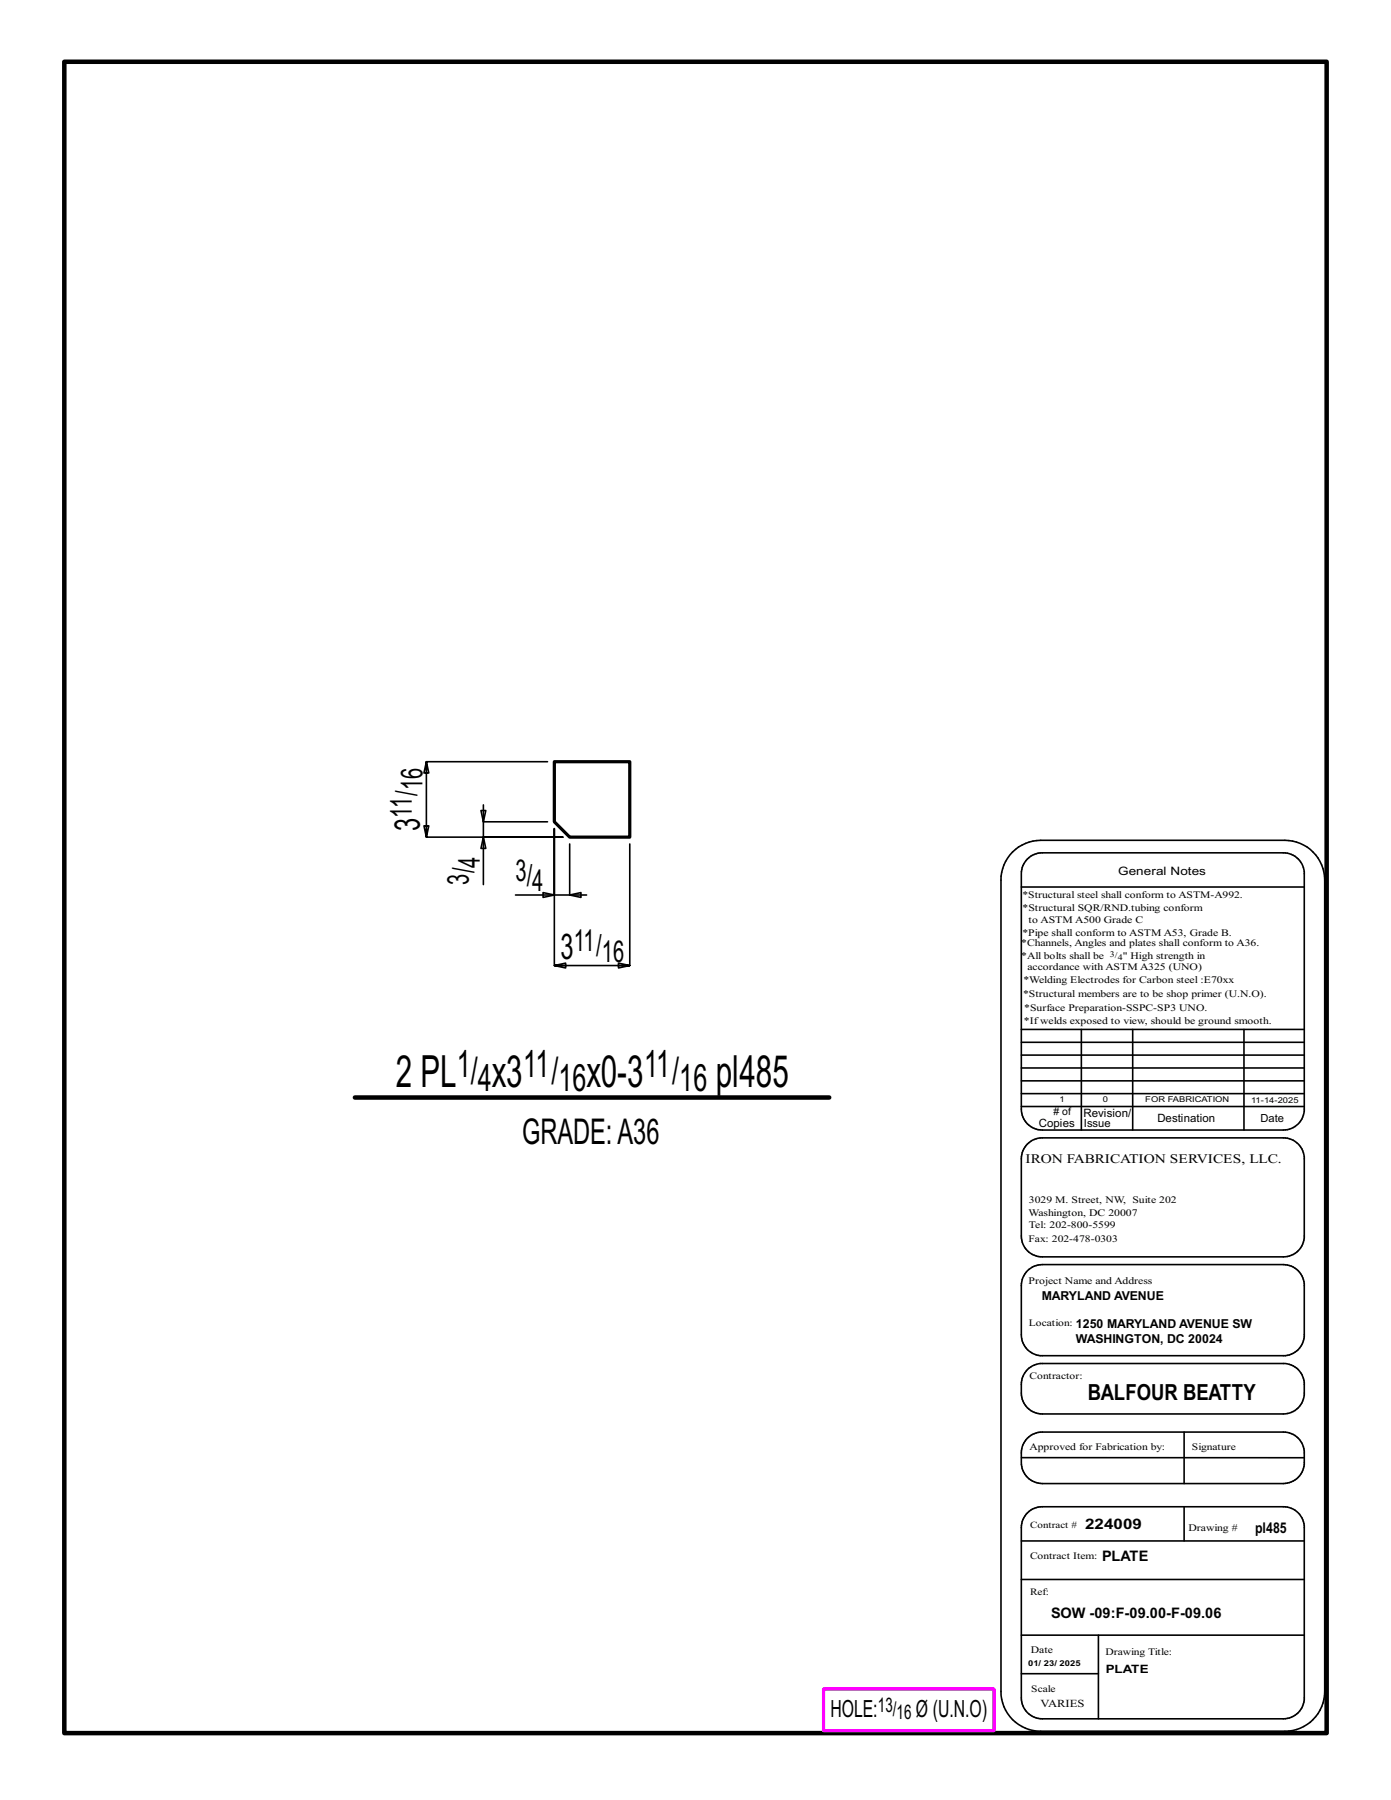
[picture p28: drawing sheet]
<svg xmlns="http://www.w3.org/2000/svg" width="216mm" height="279mm" viewBox="0 0 216 279" stroke-linecap="round" stroke-linejoin="round" font-family="sans-serif">
<defs><g id="words">
<g font-size="6.9">
<text x="61.4" y="168.8">2 PL</text>
<text x="76.4" y="168.8">x3</text>
<text x="91" y="168.8">x0-3</text>
<text x="111.1" y="168.8">pl485</text>
</g>
<g font-size="5.9">
<text x="70.9" y="167.2">1/</text>
<text x="81.2" y="167.2">11/</text>
<text x="100" y="167.2">11/</text>
<text x="74.2" y="169.3">4</text>
<text x="86.7" y="169.3">16</text>
<text x="105.4" y="169.3">16</text>
</g>
<g font-size="5.5">
<text x="65.2" y="129" transform="rotate(-90 65.2 129)">3</text>
<text x="87" y="148.9">3</text>
<text x="81" y="177.5">GRADE:A36</text>
</g>
<g font-size="4.7">
<text x="65.6" y="122.6" transform="rotate(-90 65.6 122.6)">16</text>
<text x="63.9" y="127" transform="rotate(-90 63.9 127)">11/</text>
<text x="72.8" y="137.3" transform="rotate(-90 72.8 137.3)">3/</text>
<text x="74.5" y="134.7" transform="rotate(-90 74.5 134.7)">4</text>
<text x="80" y="136.7">3/</text>
<text x="82.6" y="138.3">4</text>
<text x="89.1" y="147.6">11/</text>
<text x="93.4" y="149.3">16</text>
</g>
<g font-size="3.7">
<text x="128.9" y="266.6">HOLE:</text>
<text x="142.2" y="266.6">Ø (U.N.O)</text>
</g>
<text font-size="3.4" x="168.8" y="217.4">BALFOUR BEATTY</text>
<g font-size="3.1">
<text x="136.3" y="265.8">13/</text>
<text x="139.2" y="266.9">16</text>
</g>
<g font-size="2.3">
<text x="168.4" y="237.3">224009</text>
<text x="194.8" y="238">pl485</text>
<text x="171" y="242.3">PLATE</text>
<text x="163.1" y="251.2">SOW -09:F-09.00-F-09.06</text>
</g>
<text font-size="2" x="159.2" y="180.5">IRON FABRICATION SERVICES, LLC.</text>
<g font-size="1.9">
<text x="161.7" y="201.8">MARYLAND AVENUE</text>
<text x="167" y="208.5">WASHINGTON, DC 20024</text>
<text x="167" y="206.1">1250 MARYLAND AVENUE SW</text>
</g>
<g font-size="1.8">
<text x="173.6" y="135.8">General Notes</text>
<text x="168.2" y="173.3">Revision/</text>
<text x="161.2" y="174.9">Copies</text>
<text x="179.6" y="174.2">Destination</text>
<text x="171.6" y="259.7">PLATE</text>
</g>
<g font-size="1.7">
<text x="168.2" y="174.9">Issue</text>
<text x="195.7" y="174.2">Date</text>
<text x="161.5" y="265">VARIES</text>
</g>
<g font-size="1.6">
<text x="158.7" y="141.5">*Structural SQR/RND.tubing conform</text>
<text x="159.7" y="143.3">to ASTM A500 Grade C</text>
<text x="158.5" y="146.9">*Channels, Angles and plates shall conform to A36.</text>
<text x="158.5" y="148.8">*All bolts shall be</text>
<text x="158.7" y="145.2">*Pipe shall conform to ASTM A53, Grade B.</text>
<text x="174.3" y="148.8">&quot; High strength in</text>
<text x="158.8" y="154.8">*Structural members are to be shop primer (U.N.O).</text>
<text x="158.9" y="152.7">*Welding Electrodes for Carbon steel :E70xx</text>
<text x="159.5" y="150.6">accordance with ASTM A325 (UNO)</text>
<text x="158.9" y="158.9">*Ifwelds exposed to view, should be ground smooth.</text>
<text x="159" y="157">*Surface Preparation-SSPC-SP3 UNO.</text>
<text x="163.5" y="173.1"># of</text>
<text x="159.7" y="188.7">Washington, DC 20007</text>
<text x="159.7" y="190.6">Tel: 202-800-5599</text>
<text x="159.7" y="186.8">3029 M. Street, NW, Suite 202</text>
<text x="159.7" y="199.3">Project Name and Address</text>
<text x="159.8" y="225.1">Approved for Fabrication by:</text>
<text x="184.5" y="237.6">Drawing #</text>
<text x="160" y="256.6">Date</text>
</g>
<g font-size="1.5">
<text x="158.7" y="139.4">*Structural steel shall conform to ASTM-A992.</text>
<text x="159.7" y="192.7">Fax: 202-478-0303</text>
<text x="159.7" y="205.8">Location:</text>
<text x="159.8" y="214">Contractor:</text>
<text x="185" y="225.1">Signature</text>
<text x="159.9" y="237.1">Contract #</text>
<text x="159.9" y="241.9">Contract Item:</text>
<text x="159.9" y="247.6">Ref:</text>
<text x="171.6" y="256.9">Drawing Title:</text>
<text x="160.1" y="262.7">Scale</text>
</g>
<g font-size="1.3">
<text x="172.3" y="148.5">3/</text>
<text x="173.5" y="149">4</text>
</g>
<g font-size="1.2">
<text x="164.5" y="171.1">1</text>
<text x="171.2" y="171.1">0</text>
<text x="177.8" y="171.1">FOR FABRICATION</text>
<text x="194.2" y="171.2">11-14-2025</text>
<text x="159.6" y="258.7">01/ 23/ 2025</text>
</g>
</g></defs>
<g fill="none" stroke="#000" stroke-width=".25">
<path d="M85 118.2h-18.8l-.4 1.8h.8l-.4-1.8v11.7l-.4-1.7h.8l-.4 1.7h21.2h-12.4v7.4M74.7 125.8h.7l-.4 1.8zM75 129.9l.4 1.8h-.7zM75 124.9v5M75 127.6h10M84.3 138.5l1.7 .4-1.7 .4zM86 138.9h5M88.4 138.9l1.8-.4v.8zM88.4 131v7.9M97.7 131v18.9l-1.7-.4v.7l1.7-.3h-11.7l1.8-.4v.7l-1.8-.3v-21.3v10.3h-6M157.2 132.3a6.3 6.3 0 0 1 4.3-1.9h37.9a6.2 6.2 0 0 1 6.2 6.2v126a6.2 6.2 0 0 1-6.2 6.1h-37.9a6.1 6.1 0 0 1-6.1-6.1v-126a6.1 6.1 0 0 1 1.8-4.3zM158.5 137.7h43.9"/>
<path d="M159.5 133.3a3.3 3.3 0 0 1 2.3-.9h37.4a3.3 3.3 0 0 1 3.2 2.9v37.2a3.2 3.2 0 0 1-3.2 2.9h-37.4a3.2 3.2 0 0 1-3.3-3.2v-36.6a3.2 3.2 0 0 1 1-2.3zM158.5 159.8h43.9M167.8 159.8v15.6M175.8 159.8v15.6M193.1 159.8v15.6M158.5 165.8h43.9M158.5 167.8h43.9M158.5 163.8h43.9M158.5 161.8h43.9M158.5 171.8h43.9M158.5 169.8h43.9M159.5 177.6a3.3 3.3 0 0 1 2.3-1h37.4a3.3 3.3 0 0 1 3.2 3v12.6a3.3 3.3 0 0 1-3.2 2.9h-37.4a3.2 3.2 0 0 1-3.3-3.2v-12a3.2 3.2 0 0 1 1-2.3z"/>
<path d="M159.5 197.2l1-.7 1.3-.2h37.4a3.3 3.3 0 0 1 3.2 2.9v8.3a3.2 3.2 0 0 1-2.9 2.9h-38.1a3.3 3.3 0 0 1-2.9-3.2v-8l.3-.9zM159.5 212.6l.7-.6 1.2-.4h37.8a3.2 3.2 0 0 1 3.2 3v2a3.3 3.3 0 0 1-3.2 2.9h-37.4a3.2 3.2 0 0 1-3.3-3.3v-1.3a3.3 3.3 0 0 1 1-2.3zM158.5 239.2h43.9M158.5 226.3h43.9M159.5 234.8a3.3 3.3 0 0 1 2.3-.9h37.4a3.3 3.3 0 0 1 3.2 2.9v27.1a3.3 3.3 0 0 1-3.2 2.9h-37.4a3.2 3.2 0 0 1-3.3-3.2v-26.5a3.2 3.2 0 0 1 1-2.3zM159.5 223.2a3.3 3.3 0 0 1 2.3-.9h37.4a3.3 3.3 0 0 1 3.2 2.9v2.1a3.3 3.3 0 0 1-3.2 3h-37.4a3.3 3.3 0 0 1-3.3-3.3v-1.5a3.2 3.2 0 0 1 1-2.3zM183.8 222.3v8M183.8 233.9v5.3M158.5 245.2h43.9M158.5 259.8h12M158.5 253.8h43.9M170.5 253.8v13"/>
</g>
<path d="M10 9.6h195.9v259.4h-195.9zM55.1 170.4h73.6" fill="none" stroke="#000" stroke-width=".7"/>
<path d="M127.8 262.2h26.5v6.4h-26.5z" fill="none" stroke="#f0f" stroke-width=".5"/>
<path d="M86 118.2h11.7v11.7h-9.3l-2.4-2.3z" fill="none" stroke="#000" stroke-width=".5"/>
<use href="#words"/>
</svg>
